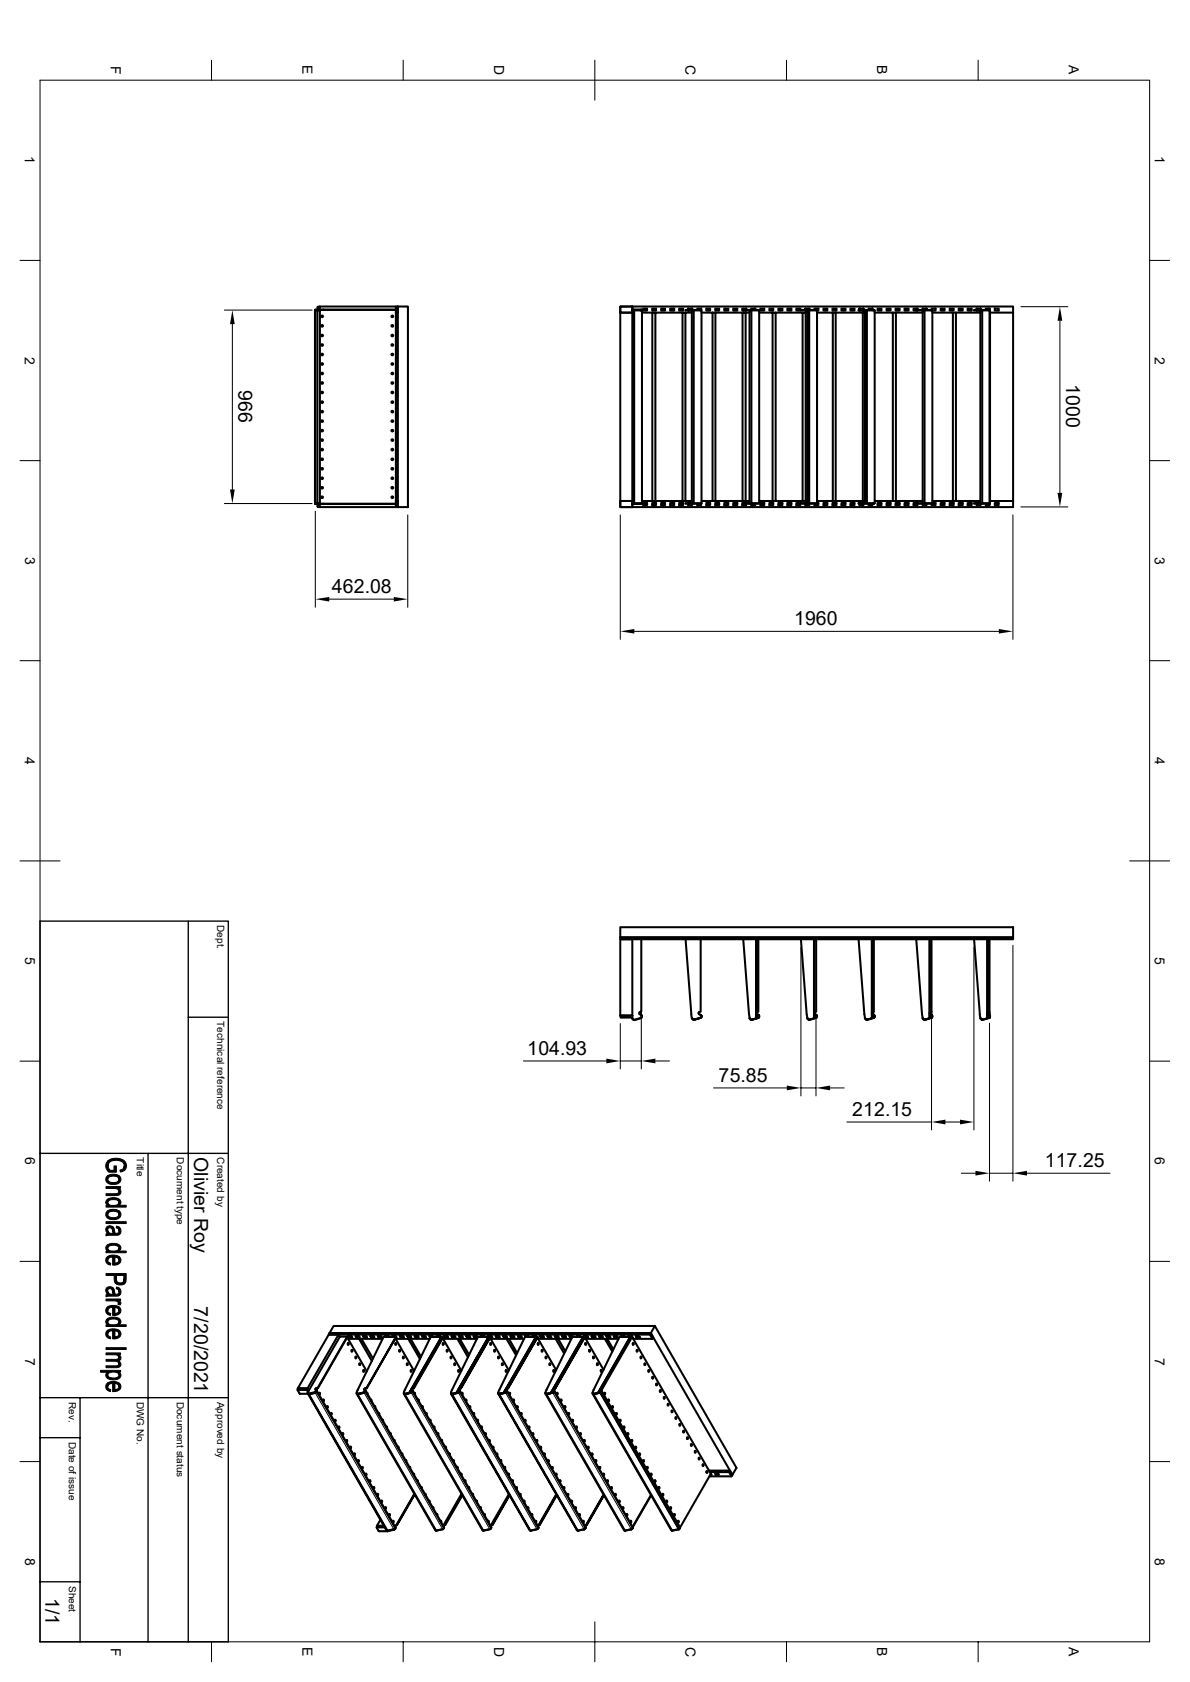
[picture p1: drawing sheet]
<svg xmlns="http://www.w3.org/2000/svg" width="297mm" height="420mm" viewBox="0 0 297 420" stroke-linecap="round" stroke-linejoin="round" font-family="sans-serif">
<defs><g id="words">
<g font-size="4.9">
<text x="266.1" y="96" transform="rotate(90 266.1 96)">1000</text>
<text x="59.6" y="97.5" transform="rotate(90 59.6 97.5)">966</text>
<text x="82.8" y="148.1">462.08</text>
<text x="198.2" y="156.1">1960</text>
<text x="131.6" y="263.4">104.93</text>
<text x="179.4" y="270.1">75.85</text>
<text x="212.7" y="278.6">212.15</text>
<text x="48.5" y="289" transform="rotate(90 48.5 289)">Olivier Roy</text>
<text x="260.8" y="291.4">117.25</text>
<text x="48.5" y="326.2" transform="rotate(90 48.5 326.2)">7/20/2021</text>
<text x="11.3" y="399.1" transform="rotate(90 11.3 399.1)">1/1</text>
</g>
<g font-size="3.5">
<text x="27.6" y="16.4" transform="rotate(90 27.6 16.4)">F</text>
<text x="75.5" y="16.3" transform="rotate(90 75.5 16.3)">E</text>
<text x="123.3" y="16.3" transform="rotate(90 123.3 16.3)">D</text>
<text x="171.1" y="16.3" transform="rotate(90 171.1 16.3)">C</text>
<text x="218.9" y="16.3" transform="rotate(90 218.9 16.3)">B</text>
<text x="266.8" y="16.3" transform="rotate(90 266.8 16.3)">A</text>
<text x="6.2" y="39" transform="rotate(90 6.2 39)">1</text>
<text x="288.2" y="39" transform="rotate(90 288.2 39)">1</text>
<text x="6.2" y="89" transform="rotate(90 6.2 89)">2</text>
<text x="288.2" y="89" transform="rotate(90 288.2 89)">2</text>
<text x="6.3" y="139" transform="rotate(90 6.3 139)">3</text>
<text x="288.2" y="139" transform="rotate(90 288.2 139)">3</text>
<text x="6.2" y="189" transform="rotate(90 6.2 189)">4</text>
<text x="288.2" y="189" transform="rotate(90 288.2 189)">4</text>
<text x="6.3" y="239" transform="rotate(90 6.3 239)">5</text>
<text x="288.2" y="239" transform="rotate(90 288.2 239)">5</text>
<text x="6.3" y="289" transform="rotate(90 6.3 289)">6</text>
<text x="288.2" y="289" transform="rotate(90 288.2 289)">6</text>
<text x="6.3" y="339" transform="rotate(90 6.3 339)">7</text>
<text x="288.2" y="339" transform="rotate(90 288.2 339)">7</text>
<text x="6.3" y="389" transform="rotate(90 6.3 389)">8</text>
<text x="288.2" y="389" transform="rotate(90 288.2 389)">8</text>
<text x="27.6" y="411.4" transform="rotate(90 27.6 411.4)">F</text>
<text x="75.5" y="411.3" transform="rotate(90 75.5 411.3)">E</text>
<text x="123.3" y="411.2" transform="rotate(90 123.3 411.2)">D</text>
<text x="171.1" y="411.2" transform="rotate(90 171.1 411.2)">C</text>
<text x="218.9" y="411.3" transform="rotate(90 218.9 411.3)">B</text>
<text x="266.8" y="411.3" transform="rotate(90 266.8 411.3)">A</text>
</g>
<g font-size="2.5">
<text x="54.2" y="231" transform="rotate(90 54.2 231)">Dept.</text>
<text x="54.2" y="255" transform="rotate(90 54.2 255)">Technical reference</text>
<text x="34.2" y="289" transform="rotate(90 34.2 289)">Title</text>
<text x="44.2" y="289" transform="rotate(90 44.2 289)">Document type</text>
<text x="54.2" y="289" transform="rotate(90 54.2 289)">Created by</text>
<text x="17.2" y="350" transform="rotate(90 17.2 350)">Rev.</text>
<text x="34.2" y="350" transform="rotate(90 34.2 350)">DWG No.</text>
<text x="44.2" y="350" transform="rotate(90 44.2 350)">Document status</text>
<text x="54.2" y="350" transform="rotate(90 54.2 350)">Approved by</text>
<text x="17.2" y="360" transform="rotate(90 17.2 360)">Date of issue</text>
<text x="17.2" y="396" transform="rotate(90 17.2 396)">Sheet</text>
</g>
</g></defs>
<g fill="none" stroke="#000" stroke-width=".51">
<path d="M78.7 77.5h1.1v48.1h-1.1zM78.7 77.5v48.1M78.7 77.4v.1M79.2 76.7v.6M79.3 77.5v-.1l.5 .1M79.3 77.4l-.1 48.4M79.4 76.6l-.1 .1M79.8 76.5l-.5 .1M79.8 77.4h19M79.8 77.5h.1M80.6 77.4l-1.9-.1 .5 .1M80.6 77.3l.2 .1"/>
<path d="M80.8 77.3h18M98.8 76.5h-19v.8v-.6M98.8 78.1v47M99.2 78.1v47M99.3 76.5h2.5v50.1h-2.5zM99.3 76.5v1.6h-.5M99.3 76.5h-.5v1.6M154.8 76.7v1.2M154.8 78.1v47M154.9 76.7v-.2l2.9 .2M154.9 77.9v.1M154.9 78.1h2.8"/>
<path d="M157.8 78h-.1M157.8 76.5h95.1v1.6M157.8 76.5h-3v1.6h3M157.8 77.3h.4M157.8 77.4h.4M157.8 77.5h.5M157.8 76.5v49.3M158.2 77.3l2 .1zM158.3 77.5v48.1M158.3 77.5h1.9v48.1h-2.4M159.9 77.4v.1M160 77.4v.1"/>
<path d="M160.2 78.1h12.5M160.5 77h1v.6h-1zM162.8 77h.9v.6h-.9zM162.8 78.1v47M163.6 78.1v47M165 77h1v.6h-1zM167.3 77h1v.6h-1zM169.5 77h1v.6h-1zM170.3 78.1v47M171.1 78.1v47M171.7 77.4v-.4h1.1v.4M171.7 77.5l1 .1"/>
<path d="M172.7 77.5h-1.6v-.1h2.1v.1M172.7 77.5h.4v48.1M172.7 77.5v48.1M173.1 77.5h2v48.1h-2M173.2 77.4h1.8v.1M174 77.4v-.4h1v.4M175.1 78.1h12M176.3 77h.9v.6h-.9zM177.8 78.1v47M178.5 77h1v.6h-1zM178.6 78.1v47M180.8 77h1v.6h-1z"/>
<path d="M183 77h1v.6h-1zM185.3 78.1v47M186.1 78.1v47M186.3 77.4v-.4h-1v.6l1-.1M187.1 77.5h-1.6v-.1h2.1v.1M187.1 77.5h.4v48.1M187.1 77.5v48.1M187.5 77.4v-.4h1v.4M187.5 77.5h2v48.1h-2M187.6 77.4h1.8v.1M189.5 78.1h12M189.8 77h1v.6h-1z"/>
<path d="M192 77h1v.6h-1zM192.8 78.1v47M193.6 78.1v47M194.3 77h1v.6h-1zM196.5 77h1v.6h-1zM198.8 77h1v.6h-1zM200.3 78.1v47M201 77.4v-.4h1v.4h1.8v.1M201 77.5l.5 .1M201.1 78.1v47M201.5 77.5h-1.6v-.1h2.1v.1M201.5 77.5h.5"/>
<path d="M201.5 77.5v48.1M202 77.5h1.9v48.1h-2.4M202 77.5v48.1M203.3 77.4v-.4h1v.6h-.4M203.9 78.1h12M205.5 77h1v.6h-1zM207.8 77h1v.6h-1zM207.9 78.1v47M208.6 78.1v47M210 77h1v.6h-1zM212.3 77h1v.6h-1zM214.5 77.4v-.4h1v.4"/>
<path d="M214.5 77.5h1M215.3 78.1v47M215.9 77.5h.5M215.9 77.5v48.1M216.4 77.5v48.3h-2.1v-.2h1.6M216.4 77.5h1.9v48.1h-2.4M216.4 77.4h-2.1v.1h1.6M216.8 77.4v-.4h1v.4M218 77.4h-1.6v.1M218 77.4l.2 .1M218 77.4v.1M218.3 78.1h12"/>
<path d="M219 77h1v.6h-1zM221.3 77h1v.6h-1zM222.8 78.1v47M223.5 77h1v.6h-1zM223.6 78.1v47M225.8 77h1v.6h-1zM229 77.4v-.4h-1v.6l1-.1M230.3 77.4v-.4h1v.4M230.3 77.6h.1M230.3 77.5v48.1M230.3 77.5h-1.6v-.1h2.1v.1M230.3 77.5h.5v48.1"/>
<path d="M230.8 77.5h1.7M230.8 77.4h1.6M232.5 77.4l.2 .1M232.5 77.4l-.1 .1M232.5 77.5h.2v48.1M232.5 77.4v.1M232.5 77.4v-.4h1v.6h-.8M232.7 78.1h12M234.8 77h1v.6h-1zM237 77h1v.6h-1zM237.8 78.1v47M238.6 78.1v47"/>
<path d="M239.3 77h1v.6h-1zM241.5 77h1v.6h-1zM243.8 77.4v-.4h1v.4M243.8 77.5l.9 .1M244.7 77.5h-1.6v-.1h2.1v.1M244.7 77.5h.5v48.1M244.7 77.5v48.1M245.2 77.5h1.7M246 77.4v-.4h1v.4M246.9 77.4v.1M246.9 77.5h.2v48.1h-.2M247 77.4l.1 .1"/>
<path d="M247 77.4h-1.8M247 77.4v48.4M247.1 78.1h5.8M248.3 77h1v.6h-1zM252.9 78.1v48.5h-95.1M78.7 125.6v.2M79.2 125.9v.5M79.3 126.4l.1 .1M79.3 125.8l-.6 .1 1.9-.1M79.3 125.6v.2l.5-.2M79.3 126.5l.5 .1M79.8 126.5v-.6v.7h19"/>
<path d="M79.8 125.8h19M79.8 125.6h.1M80.8 125.8l-.2 .1M80.8 125.9h18M98.8 125.1h.5v1.5h-.5zM154.8 125.2v1.3M154.9 126.5v.1l2.9-.1M157.8 125.2l-2.9-.1v.1M157.8 125.8l.4 .1zM157.8 125.1h-3v1.5h3M157.8 125.9v.7M158.2 125.8h2l-2 .1"/>
<path d="M159.9 125.6v.2M160 125.6v.2M160.2 125.1h12.5M160.5 125.6h1v.5h-1zM162.8 125.6h.9v.5h-.9zM165 125.6h1v.5h-1zM167.3 125.6h1v.5h-1zM169.5 125.6h1v.5h-1zM171.7 125.8v.3h1.1v-.3M172.7 125.6h-1.6v.2h2.1v-.2M172.7 125.6h.4M172.7 125.6h-1"/>
<path d="M174 125.8v.3h1v-.3M175 125.6v.2h-1.8M175.1 125.1h12M176.3 125.6h.9v.5h-.9zM178.5 125.6h1v.5h-1zM180.8 125.6h1v.5h-1zM183 125.6h1v.5h-1zM186.3 125.6h-1v.5h1v-.3M187.1 125.6h-1.6v.2h2.1v-.2M187.1 125.6h.4M187.5 125.8v.3h1v-.3M189.4 125.6v.2h-1.8"/>
<path d="M189.5 125.1h12M189.8 125.6h1v.5h-1zM192 125.6h1v.5h-1zM194.3 125.6h1v.5h-1zM196.5 125.6h1v.5h-1zM198.8 125.6h1v.5h-1zM201.5 125.6h-1.6v.2h2.1v-.2M201.5 125.6h-.5M203.8 125.6v.2h-1.8v.3h-1v-.3M203.9 125.6h.4v.5h-1v-.3M203.9 125.1h12M205.5 125.6h1v.5h-1z"/>
<path d="M207.8 125.6h1v.5h-1zM210 125.6h1v.5h-1zM212.3 125.6h1v.5h-1zM214.5 125.6h1M215.5 125.8v.3h-1v-.3M216.8 125.8v.3h1v-.3M218.2 125.6v.2l-.2-.2v.2h-1.6M218.3 125.1h12M219 125.6h1v.5h-1zM221.3 125.6h1v.5h-1zM223.5 125.6h1v.5h-1zM225.8 125.6h1v.5h-1z"/>
<path d="M229 125.6h-1v.5h1v-.3M230.3 125.8v.3h1v-.3M230.3 125.6h-1.6v.2h2.1M230.3 125.6h.5M230.3 125.6h.1M230.8 125.6h1.7M230.8 125.6v.2h1.6M232.4 125.6l.1 .2M232.5 125.6h.2M232.5 125.6v.2M232.7 125.6l-.2 .2M232.7 125.1h12"/>
<path d="M232.7 125.6h.8v.5h-1v-.3M234.8 125.6h1v.5h-1zM237 125.6h1v.5h-1zM239.3 125.6h1v.5h-1zM241.5 125.6h1v.5h-1zM243.8 125.8v.3h1v-.3M244.7 125.6h-1.6v.2h2.1v-.2M244.7 125.6h.5M244.7 125.6h-.9M245.2 125.6h1.7M245.2 125.8h1.8M246 125.8v.3h1v-.3"/>
<path d="M246.9 125.6v.2M247.1 125.6l-.1 .2M247.1 125.1h5.8M248.3 125.6h1v.5h-1zM154.8 234.1h98.1v.4h-98.1zM154.8 231.5h98.1v2.6h-98.1zM160.1 234.5v18.1l-.5 .1M171.1 234.5l1.6 19.7M174.9 234.5v18.1l-.4 .1M185.5 234.5l1.6 19.7 .5 .4 1.7-.5M188.8 234.5v18.4M188.8 234.5v19.6v-1.2"/>
<path d="M189.3 234.5v18.1l-.3 .1v.6l.3 .1M199.9 234.5l1.6 19.7 .5 .4 1.7-.5 .1-.2M203.2 234.5v18.4M203.3 234.5l.1 18.7M203.7 234.5v18.1h-.2v.7l.2 .1M214.3 234.5l1.6 19.7M217.6 234.5v18.4M217.7 234.5v18.2l.2-.1v.7l-.2-.1v.9l-.1-1.2M218.1 234.5l-.1 18.9M228.7 234.5l1.4 18.7a1.14 1.14 0 0 0 .6 1.4l1.8-.5M232 234.5v18.4M232.1 234.5v18.2"/>
<path d="M232.5 234.5v18.9M243.1 234.5l1.6 19.7M246.4 234.5v18.4M246.5 234.5v18.2M247 234.5v19.2M154.8 253.6v-19.1h3v19.8M154.8 253.6h3l-.1 .4M154.8 253.6l.1 .4M154.9 254h.1M155 254.1h2.6M157.7 254h-.1M157.9 254.3l.3 .3"/>
<path d="M159.6 252.8v.3l.4 .3M159.9 252.6v.8M160 252.6v.8M160 253.5l.1 .2M160 254.2l-1.7 .5-.4-.4M160.1 253.9l-.1 .2M160.1 253.5v.2M160.2 253.9l-.2 .3-1.8 .5M160.2 253.7v.2M172.7 254.2l.5 .4M172.7 254.3l.5 .4M173 254.5l.2 .1"/>
<path d="M174.4 252.9v.2v-.2M174.5 252.7v.5M174.9 253.5l.1 .2M174.9 254.1l-1.7 .5M174.9 254.2l-1.8 .5M174.9 253.4l-.4-.2 .5 .3M175 253.9l-.2 .2M175 253.5l.1 .5-.2 .2M175 253.5v.2M175 253.9l-.1 .2M175 253.7v.2M187.4 254.5l.2 .1"/>
<path d="M189 253.2l.4 .3M189.3 253.5l.1 .2M189.3 254.1l-1.7 .5M189.4 253.9l-.2 .2M189.4 253.5l.1 .5-.2 .2-1.8 .5-.4-.4M189.4 253.5v.5l-.1 .1M201.5 254.3h.1M201.8 254.5l.2 .1M203.2 253.1v1h.1v-.9M203.2 252.9v.2M203.5 253.3l.3 .2M203.7 253.5l.1 .2"/>
<path d="M203.8 253.9l-.2 .2M203.8 253.5l.1 .2zM203.8 253.7l.1 .2M203.9 253.9l-.1 .2-1.8 .6-.5-.4M203.9 253.7v.2M215.9 254.2l.6 .4M216.2 254.5l.2 .1M217.8 253.2l.1 .1M218 253.4h.1M218 253.4l.2 .1M218.1 254.1h-.1M218.1 253.5l.1 .2"/>
<path d="M218.1 254.2l-1.7 .5-.5-.4M218.1 254.1l-1.7 .5M218.2 253.5l.1 .5-.2 .2M218.2 253.5v.2M218.2 253.9l-.1 .2M218.2 253.7v.2M218.3 253.7v.2M230.3 254.3h.1M230.5 254.5l.3 .1M232 252.9v1.2l.1-.9M232.1 253.2l.3 .2M232.1 252.7l.3-.1v.8"/>
<path d="M232.2 253.2h.1M232.2 253.2l.2 .2M232.5 254.1l.1-.2-.1 .2-1.7 .5M232.5 253.5l.2 .1-.2 .6-1.7 .5-.5-.4M232.5 253.4l.1 .1M244.7 254.2l.5 .4M244.7 254.3l.5 .4M245 254.5l.2 .1M246.4 252.9v1.2l.1-.9M246.5 252.7l.4-.1v.8l-.3-.2M246.8 254.1h.1M246.9 254.1l-1.7 .5"/>
<path d="M246.9 254.1h.1M246.9 254.2l-1.7 .5M247 254.1l-.1 .1M247 253.4v.1M247 253.9v.2M247 253.5v.6M247 253.5l.1 .2M247.1 253.9l-.1 .2M247.1 253.7v.2M82.3 332.9h80.1l1-1.8 20.4 35.4-1 1.8-20.4-35.4-.2 .3h-80.2zM82.3 332.9h80.1l.6 1-.2 .4M84.5 333.2h-2.5l-7.7 13.5"/>
<path d="M84.8 333.8l-.3-.6-7.7 13.5 .3 .5-.4-.5M86.7 333.8l-7.3 12.8-.4 .1M86.7 333.9l4.8 8.5M86.8 335.4l.2 .1-.1 .3zM86.9 334.3h8.6M86.9 335.4v.4M87 333.6l.1 .3M87.8 337.1l.2 .1-.2 .3zM87.8 337.1v.4M87.9 333.9h-.8l-.2-.3h.8l.2 .3h-.8M88.7 338.8l.2 .1-.1 .3zM88.8 338.8v.4"/>
<path d="M88.8 333.6l.2 .3M89.6 334.3l3.2 5.5M89.7 333.9h-.8l-.2-.3h.9l.2 .3h-.9M90.2 334.3l2.9 4.9M90.6 333.6l.2 .3M91.6 333.9h-.8l-.2-.3h.8l.2 .3h-.8M92.5 333.6l.2 .3M93.4 333.9h-.8l-.2-.3h.9l.1 .3h-.8M94.3 333.6l.2 .3M95.2 333.9h-.7l-.2-.3h.8l.2 .3h-.8M96.2 333.6l.1 .2-.2-.2h.8l.2 .2M98 333.6l.2 .2"/>
<path d="M98.1 333.8l-.1-.2h.8l.2 .3h-.2M98.7 334.2l4.6 8.1M98.7 335.4l.2 .1-.1 .3zM98.7 335.4v.4M98.7 334.3h8.6M98.8 333.8l-7.3 12.9zM98.8 333.8h-3.1l-6.6 13.6-.1 .4 .3 .2M98.8 333.9h.1M99.7 337.1l.2 .1-.2 .3zM99.7 337.1v.4M99.9 333.6l.1 .3M100.6 338.8l.2 .1-.1 .3z"/>
<path d="M100.6 338.8v.4M100.8 333.9h-.8l-.2-.3h.8l.2 .3h-.8M101.7 333.6l.2 .3M101.9 334.3l2.9 5M102.5 334.3l2.6 4.5M102.6 333.9h-.7l-.3-.3h.8l.3 .3h-.8M103.5 333.6l.2 .3M104.5 333.9h-.8l-.2-.3h.8l.2 .3h-.8M105.4 333.6l.1 .3M106.3 333.9h-.8l-.2-.3h.8l.2 .3h-.8M107.2 333.6l.2 .3M107.4 333.9h.1"/>
<path d="M108.1 333.8l-.2-.2h-.8l.3 .3M109 336h.1M109.1 333.6l.1 .2M109.1 333.8l-.1-.2h.8l.1 .2M109.3 335.4h.1M110 334.3h.1M110.2 333.8h-2.7l-6.6 13.6-.1 .4 .2 .2M110.2 333.9l-7.5 12.9M110.5 334.1l4.6 8.2M110.5 335.4l.2 .1-.1 .3zM110.6 334.3h8.4M110.6 335.4v.4"/>
<path d="M110.6 333.8l-7.3 12.9M110.9 333.6l.2 .3M111.5 337.1l.2 .1-.1 .3zM111.5 337.1v.4M111.8 333.9h-.8l-.2-.3h.8l.2 .3h-.8M112.5 338.8l.2 .1-.1 .3zM112.5 338.8v.4M112.7 333.6l.2 .3M113.7 333.9h-.8l-.2-.3h.8l.2 .3h-.8M114.2 334.3l2.6 4.6M114.6 333.6l.2 .3M114.8 334.3l2.3 4"/>
<path d="M115.5 333.9h-.8l-.2-.3h.8l.2 .3h-.8M116.4 333.6l.2 .3M117.3 333.9h-.8l-.2-.3h.9l.2 .3h-.9M118.2 333.6l.2 .3M119.2 333.9h-.8l-.2-.3h.8l.2 .3h-.8M120.1 333.6l.1 .2M120.2 333.8l-.2-.2h.9l.1 .2M121 335.6h.1M121.3 335h.1M121.8 334.3h.1M121.9 333.8l-7.4 13zM121.9 333.8h-2.6l-6.7 13.9"/>
<path d="M121.9 333.6l.2 .2M122 333.8l.4 .1M122 333.8l-7.4 13M122 333.8l-.1-.2h.8l.2 .3h-.5M122.3 334.1l4.7 8.1M122.3 333.8l-7.2 12.9 7.3-12.8M122.4 335.4l.2 .1-.1 .3zM122.4 333.9h.5M122.4 334.3h8.4M122.4 335.4v.4M123.4 337.1l.2 .1-.2 .3zM123.4 337.1v.4"/>
<path d="M123.8 333.6l.2 .3M124.3 338.8l.2 .1-.1 .3zM124.4 338.8v.4M124.7 333.9h-.8l-.2-.3h.8l.2 .3h-.8M125.6 333.6l.2 .3M126.4 334.3l2.4 4.1M126.5 333.9h-.7l-.2-.3h.8l.2 .3h-.8M127 334.3l2.1 3.6M127.5 333.6l.1 .3M128.4 333.9h-.8l-.2-.3h.8l.2 .3h-.8M129.3 333.6l.2 .3M130.2 333.9h-.7l-.3-.3h.8l.3 .3h-.8"/>
<path d="M130.3 339.9h.1M131.1 333.6l.2 .2M131.2 333.8l-.1-.2h.8l.1 .2M133 333.6l.1 .2M133.1 333.8l-.2-.2h.8l.2 .2M133.1 335.2h.1M133.4 334.6h.1M133.5 334.3h.1M133.7 333.9h.1M133.7 333.8h-2.7l-6.5 13.6-.1 .4 .2 .2M133.8 333.9l-7.5 12.9M133.8 333.8l.4 .1-7.4 12.8 7.4-12.9"/>
<path d="M133.8 333.8l-7.4 13M134.1 334l4.7 8.1M134.2 335.4l.3 .1-.2 .3zM134.3 335.4v.4M134.3 334.3h8.3M134.8 333.6l.2 .3M135.2 337.1l.2 .1-.1 .3zM135.3 337.1v.4M135.8 333.9h-.8l-.3-.3h.9l.2 .3h-.8M136.2 338.8l.2 .1-.1 .3zM136.2 338.8v.4M136.7 333.6l.1 .3"/>
<path d="M137.6 333.9h-.8l-.2-.3h.8l.2 .3h-.8M138.5 333.6l.2 .3M138.7 334.3l2.1 3.6M139.3 334.3l1.8 3.1M139.4 333.9h-.8l-.2-.3h.8l.2 .3h-.8M140.3 333.6l.2 .3M141.3 333.9h-.8l-.2-.3h.8l.2 .3h-.8M142.1 333.6l.2 .3h.5M142.1 333.6h.8l.2 .2M142.2 333.6l.2 .3M142.3 333.9h.4M142.3 339.5h.1"/>
<path d="M144.1 333.8l-.1-.2h.8l.1 .2M145.1 334.7h.1M145.3 334.3h.1M145.5 333.8h-2.7l-6.6 13.6-.1 .4 .3 .2M145.5 333.9l-7.4 12.9M145.8 333.6l.2 .3h.8M145.8 333.6h.8l.2 .3h-.8M145.8 333.6l.3 .3M145.9 333.8l-7.3 12.9 7.3-12.9h-.3l-7.5 13M146 333.9l4.6 8.1M146.1 335.4l.2 .1-.1 .3zM146.1 335.4l.1 .3"/>
<path d="M146.1 335.4v.4M146.2 334.3h8.2M147.1 337.1l.2 .1-.1 .3zM147.1 337.1l.1 .3M147.1 337.1v.4M147.7 333.6l.2 .3M148 338.8l.3 .1-.2 .3zM148 338.8l.2 .2M148.1 338.8v.4M148.6 333.9h-.8l-.2-.3h.9l.2 .3h-.9M149.5 333.6l.2 .3h.8M149.5 333.6h.8l.2 .3h-.8"/>
<path d="M149.5 333.6l.2 .3M151 334.3l1.8 3.2M151.4 333.6l.2 .3M151.6 334.3l1.5 2.6M152.3 333.9h-.8l-.2-.3h.8l.3 .3h-.9M153.2 333.6l.2 .3h.7M153.2 333.6h.8l.2 .3h-.8M153.2 333.6l.2 .3M154 339.6h.1M154.3 339.1h.1M155.1 333.6l.1 .2-.2-.2h.8l.2 .2M156.8 333.6h.8l.2 .3"/>
<path d="M156.8 333.6l.2 .2M156.9 333.6l.2 .2M157.1 334.3h.1M157.3 333.8h-2.7l-6.6 13.6-.1 .4 .3 .2M157.3 333.9h.1M157.4 333.9l-7.5 12.9M157.8 333.8l-7.7 13.5M157.8 333.9h.1M157.9 335.4l.3 .1-.2 .3zM158 335.4v.4M158 334.3h4.8M158.7 333.6l.2 .3"/>
<path d="M158.9 337.1l.2 .1-.1 .3zM159 337.1v.4M159.7 333.9h-.8h.8l-.2-.3h-.8l.2 .3M159.9 338.8l.2 .1-.1 .3zM159.9 338.8v.4M162.2 333.2l.6 1.1M163.4 331.1h-80.1l-1 1.8M74.3 347.1h.1M74.3 347.1l.5 .9M74.3 346.7h.1M74.3 346.7h2.5M74.3 346.7v.3"/>
<path d="M74.8 348h2M76.8 347.8l.2 .2M76.8 347.9l.3 .2M76.8 347.9l.2 .2M76.9 348l19.6 34.2M77 348.1h.1M77.1 348.1l19.6 34.1M78.6 347.7v.1M78.7 347.8l-1.7 .2M78.7 347l.3 .1M78.7 347.8l-1.6 .3M78.7 347.8l-1.7 .3"/>
<path d="M78.8 347.5l-1.8 .6M78.9 347.1v.2M78.9 346.7l-.2 .3 .3-.2M79 347.3l-.3 .3M79 347.3h.1M79 347.4l-.1 .1M79 347.1l.1 .2M79 347.4l-.3 .4M79 347.3v.1M79.1 347.3l19.5 34 4.8-8.3M79.1 347.4l-.1 .2M79.2 346.6l-.3 .5"/>
<path d="M79.2 346.6l-.2 .5M79.3 346.5l-.3 .2M79.4 346.6l7.3-12.8h-1.9l-8 14M79.7 347.8l.2 .1-.1 .3zM79.7 347.8v.4M80.6 349.5l.3 .1-.2 .3zM80.7 349.5v.4M81.6 351.2h.2l-.1 .3zM81.7 351.1v.4M82.6 352.8l.2 .1-.1 .3zM82.6 352.8v.4M83.6 354.5l.2 .1-.1 .3z"/>
<path d="M83.6 354.5v.4M84.5 356.2l.2 .1-.1 .3zM84.6 356.2v.4M85.5 357.9l.2 .1-.1 .3zM85.5 357.8v.5M86.4 359.6l.3 .1-.2 .3zM86.5 359.5v.5M89 348l19.8 34.2M89.1 347.9l.2 .2M89.2 348l.1 .1M89.2 348.1h.1M89.7 340.5l.2 .1-.1 .3z"/>
<path d="M89.7 340.4v.5M90.5 347.8h.1M90.7 342.1l.2 .1-.1 .3zM90.7 342.1v.4M90.8 347.7l-1.5 .4M90.9 347l.2 .2M90.9 347.7l-1.6 .4-.3-.2 .1 .1M90.9 347.8l-1.7 .3 19.6 34.1M90.9 346.8l-.1 .1M91 346.8l-.1 .2M91.1 347.6l-.3 .1M91.1 346.8l-.2 .2"/>
<path d="M91.1 346.8h.1M91.1 347.3v.1M91.1 347.3l-.3 .3M91.1 347.2v.1M91.1 347.5h.1M91.2 347.3l19.6 34.2M91.2 347.2l-.1 .4-.2 .2M91.2 347.4l-.3 .3M91.2 347.4l-.1 .2M91.2 347.3v.1M91.5 346.6l-.4 .1h.4M91.5 347.8h.2v.3"/>
<path d="M91.6 347.8l.1 .2M92.5 349.5h.2v.3M92.5 349.5l.1 .2M93.5 351.2h.1v.3M93.5 351.1l.1 .3M94.4 352.8h.2v.3M94.5 352.8l.1 .3M95.4 354.5h.2v.3M95.5 354.5v.3M96.4 356.2h.2v.3M96.4 356.2l.1 .2M97.3 357.9h.2v.3"/>
<path d="M97.4 357.8l.1 .3M98.3 359.6h.2v.3M98.3 359.5l.1 .3M100.8 347.9l.3 .2M100.9 348l.2 .1M101 348.1h.1M101.6 340.5l.2 .1-.2 .3zM101.6 340.4v.5M102.3 347.8h.1M102.5 342.1l.2 .1-.1 .3zM102.6 342.1v.4M102.6 346.9l-.4 .8z"/>
<path d="M102.7 347.8l-1.7 .3 19.6 34.1 1.7-.4-1.6 .4-.3-.1-19.6-34.1M102.7 347.7l-1.7 .4-.2-.2v.1M102.7 347.7l-1.6 .4M102.7 346.8v.2M102.8 346.9l-.1 .1M102.9 347.2v.1M103 347.2v.1M103 346.7l-.3 .3 .2 .2M103 347.3l-.4 .3M103 347.4l-.3 .3-1.6 .4M103 347.3v.1M103 347.4l-.3 .3"/>
<path d="M103 347.3l19.6 34.2M103.3 346.6l-.3 .1h.3l7.3-12.9h-.4l-7.9 13.9M103.3 347.9l.2-.1v.3M103.5 347.8v.3M104.3 349.6l.2-.1v.3M104.4 344v.1M104.4 349.5v.3M105.3 351.2h.2v.3M105.4 351.1v.4M105.9 341.3h.1M106.3 352.9l.2-.1-.1 .4M106.3 340.8h.1"/>
<path d="M106.3 352.8l.1 .3M107.3 354.5l.1 .3h.1l-.1-.3-.2 .1M108.2 356.3l.2-.1v.4M108.3 356.2v.3M109.2 358l.2-.1-.1 .3M109.3 357.8v.4M110.1 359.7l.2-.1v.3M110.2 359.5v.4M112.6 348l19.6 34.1M112.6 347.7l.3 .3M112.6 348v-.1l.2 .2M112.6 347.9l.3 .2"/>
<path d="M112.7 348l.2 .1M112.8 348.1h.1M113.4 340.5l.2 .1-.1 .3zM113.5 340.4v.5M114.2 347.8h.1M114.3 347.8h.1M114.4 347.7l-1.5 .4M114.4 342.1l.2 .1-.1 .3zM114.4 347l-.4 .7zM114.4 347l-.4 .7M114.4 347h.1M114.4 342.1v.4"/>
<path d="M114.4 347.8l-1.6 .3 19.6 34.1M114.5 346.8l-.1 .2M114.6 346.9l-.1 .1M114.6 346.8h.1M114.6 347.6l-.2 .1M114.7 347.2v.1M114.7 346.8l-.2 .2M114.7 347.4l-.3 .2M114.8 347.4l-.1-.2 19.7 34.1M114.8 347.4l-.1 .2M114.8 347.4l-.4 .4M115 346.6h-.2"/>
<path d="M115.1 346.7l-.3-.1-.2 .5 .1 .1M115.2 348l.2-.2v.4M115.3 347.8v.3M116.2 344h.1M116.3 349.5l.1 .3-.1-.3-.1 .2M117.1 351.3l.2-.1v.3M117.2 351.1v.4M117.9 340.9h.1M118.1 353l.2-.2-.1 .4M118.2 352.8v.4M118.3 340.4h.1M119.1 354.7l.2-.2-.1 .4"/>
<path d="M119.2 354.5v.4M120.1 356.4l.2-.2-.1 .4M120.1 356.2v.4M121 358.1l.2-.2v.4M121.1 357.8v.4M122 359.7l.2-.1-.1 .4M122.1 359.5v.4M124.4 348l19.8 34.2M124.4 347.9l.3 .2M124.5 348v.1M125.3 340.5l.2 .1-.1 .3zM125.3 340.4v.5"/>
<path d="M126 347.8h.1M126.1 347.7v.1M126.1 347.7l-1.5 .3 1.5-.2M126.2 346.9l-.5 .8zM126.2 347.7l-1.6 .4-.3-.2 .1 .1M126.2 347.7l-.1 .1M126.2 347.8l-1.6 .3 19.6 34.1M126.2 342.1l.2 .1-.1 .3zM126.3 342.1v.4M126.3 346.8v.2M126.4 346.9l-.1 .1M126.4 347.5l-.2 .1"/>
<path d="M126.4 347.6l-.3 .1M126.4 346.8h.1M126.4 347.6l-.2 .1M126.4 347.3v-.1l.1 .2M126.4 346.8l.2-.2-.4 .4M126.4 347.6l-.2 .2M126.5 347.3h.1M126.5 347.3l-.1 .2M126.5 347.4l-.1 .2M126.5 347.3l19.7 34M126.6 347.4l-.1 .2M126.7 346.6l.1 .1"/>
<path d="M126.7 346.6l-.3 .6M126.8 346.6h-.1M127.1 347.8l.2 .1-.1 .3zM127.2 347.8v.4M128 343.9h.1M128.1 349.5l.2 .1-.1 .3zM128.1 349.5v.4M129 351.2h.2l-.1 .3zM129.1 351.1v.4M130 340.5h.1M130 352.8l.2 .1-.1 .3zM130 352.8v.4"/>
<path d="M131 354.5l.2 .1-.1 .3zM131 354.5v.4M132 356.2l.2 .1-.2 .3zM132 356.2v.4M132.9 357.9l.2 .1-.1 .3zM133 357.8v.5M133.9 359.6l.2 .1-.1 .3zM133.9 359.5v.5M136.1 347.9l.3 .2M136.1 348l19.9 34.2M136.2 347.9l.2 .2M136.3 348.1h.1"/>
<path d="M137.2 340.5l.2 .1-.2 .3zM137.2 340.4v.5M137.8 347.7l-1.4 .4M137.8 347.7h.1M137.8 347.7l.1 .1M137.9 347.8l-1.5 .3M138 347.7v.1M138 347l-.4 .7M138 347.7h.1M138 347.8l-1.6 .3 19.6 34.1M138.1 346.8l-.1 .2M138.1 346.9l-.1 .1"/>
<path d="M138.1 342.1l.2 .1-.1 .3zM138.2 347.6l-.2 .1M138.2 346.7v.1M138.2 342.1v.4M138.2 347.2v.1M138.2 346.8h.1M138.3 347.4l-.4 .2M138.3 347.6l-.3 .2M138.3 347.4l-.1 .2M138.3 347.3h.1M138.3 347.3l-.3 .4M138.3 347.3v.1"/>
<path d="M138.3 347.3l19.6 34M138.4 346.7h-.2l.3-.1-.3 .5-.2-.1M138.6 346.6h.1M138.6 346.7l-.3 .5M139 347.8l.2 .1-.1 .3zM139 347.8v.4M139.8 343.8h.1M140 349.5l.2 .1-.2 .3zM140 349.5v.4M140.9 351.2h.2l-.1 .3zM141 351.1v.4M141.9 352.8l.2 .1-.2 .3z"/>
<path d="M141.9 352.8v.4M142 340h.1M142.8 354.5l.2 .1-.1 .3zM142.9 354.5v.4M143.8 356.2l.2 .1-.1 .3zM143.8 356.2v.4M144.8 357.9l.2 .1-.1 .3zM144.8 357.8v.5M145.8 359.6l.2 .1-.2 .3zM145.8 359.5v.5M147.9 348l19.8 34.2M148 347.9l.2 .2"/>
<path d="M148 348l.2 .1M148.1 348.1h.1M149 340.5l.2 .1-.1 .3zM149 340.5l.1 .2M149.1 340.4v.5M149.7 347.7l-1.5 .4M149.7 347.7h.1M149.7 347.7v.1M149.7 346.9l-.4 .8zM149.7 347.7l-1.5 .4-.3-.2 .1 .1M149.8 347h.1M149.8 347l-.4 .7"/>
<path d="M149.8 347.8l-1.7 .3 19.6 34.1M149.8 347.6l19.7 34.3M149.9 346.8l7.5-13h.4l19.6 34.2-7.6 13.4M149.9 346.8l-.1 .2M149.9 346.9l-.1 .1M149.9 347.5l-.1 .1M149.9 347.6h-.1M149.9 346.8h.1M149.9 346.7l.1 .1M149.9 342.1l.2 .3M150 346.8h.1M150 347.6l-.1 .1"/>
<path d="M150 342.1l.2 .1-.1 .3zM150 347.3h.1M150 347.3v.1M150 346.8l.3-.2-.3 .6-.2-.2M150 342.1v.4M150 347.6l-.2 .2M150 347.3l-.1 .2M150.1 347.4l-.1 .2M150.1 347.3l-.1 .3M150.1 347.3v.1M150.1 347.3h.1M150.2 347.3l19.5 34.2"/>
<path d="M150.3 346.7l-.3 .1M150.8 347.8l.2 .1-.1 .3zM150.9 347.8v.4M151.6 343.8h.1M151.8 349.5l.2 .1-.1 .3zM151.8 349.5v.4M152.8 351.2h.2l-.1 .3zM152.8 351.1v.4M153.8 352.8l.2 .1-.2 .3zM153.8 352.8v.4M154.7 354.5l.2 .1-.1 .3zM154.7 354.5v.4"/>
<path d="M155.7 356.2l.2 .1-.2 .3zM155.7 356.2v.4M156.6 357.9l.2 .1-.1 .3zM156.7 357.8v.5M157.6 359.6l.2 .1-.1 .3zM157.6 359.5v.5M160.9 340.5l.2 .1-.1 .3zM160.9 340.4v.5M161.8 342.1l.3 .1-.2 .3zM161.9 342.1v.4M162.8 343.8l.2 .1-.1 .3zM162.9 343.8v.4"/>
<path d="M163.8 345.5l.2 .1-.1 .3zM163.8 345.5v.4M164.7 347.2l.2 .1-.1 .3zM164.8 347.1v.5M165.7 348.9l.2 .1-.1 .2zM165.7 348.8v.4M166.7 350.6h.2l-.1 .3zM166.7 350.5v.4M167.6 352.3h.3l-.2 .3zM167.7 352.2v.4M168.6 353.9l.2 .1-.1 .3zM168.7 353.9v.4"/>
<path d="M169.6 355.6l.2 .1-.1 .3zM169.6 355.6v.4M170.5 357.3l.2 .1-.1 .3zM170.6 357.3v.4M171.5 358.9l.2 .1-.1 .3zM171.5 358.9v.4M87.4 361.3l.2 .1-.1 .3zM87.5 361.2v.5M88.4 363l.2 .1-.1 .2zM88.4 362.9v.4M89.4 364.6l.2 .1-.1 .3zM89.4 364.6v.4"/>
<path d="M90.3 366.3l.3 .1-.2 .3zM90.4 366.3v.4M91.3 368l.2 .1-.1 .3zM91.3 368v.4M92.2 369.7h.3l-.2 .3zM92.3 369.6v.4M93.2 371.3l.2 .1-.1 .3zM93.3 371.3v.4M94.2 373l.2 .1-.1 .3zM94.2 373v.4M95 379.5l-.9 1.5M95.2 374.7l.2 .1-.2 .3z"/>
<path d="M95.2 374.7v.4M96.1 376.4l.3 .1-.2 .3zM96.2 376.3v.5M97.1 378.1l.2 .1-.1 .3zM97.2 378v.5M98 379.8l.3 .1-.2 .3zM98.1 379.7v.5M99.3 361.3h.1v.3M99.3 361.2l.1 .3M100.2 363h.2v.3M100.3 362.9l.1 .3M101.2 364.6h.2v.3"/>
<path d="M101.3 364.6v.2M102.2 366.3h.2v.3M102.2 366.3l.1 .2M103.2 368h.1v.3M103.2 368l.1 .2M103.5 373.1l-4.4 7.6M103.5 373.2l-4.4 7.6M104.1 369.7h.2v.3M104.1 369.6l.1 .3M105.1 371.3h.1v.3M105.1 371.3l.1 .3M106.2 373.3l-.1-.3 .1 .3"/>
<path d="M107 374.7h.2v.3M107.1 374.7v.2M108 376.4h.2v.3M108 376.3l.1 .3M109 378.1h.1v.3M109 378l.1 .3M109.9 379.8h.2v.3M110 379.7l.1 .3M111.1 361.4l.2-.1v.3M111.2 361.2v.4M112.1 363.1l.2-.1-.1 .3M112.1 362.9l.1 .4"/>
<path d="M113 364.7l.2-.1v.4M113.1 364.6l.1 .3M114 366.4l.2-.1v.3M114.1 366.3v.3M115.1 368v.3h.1l-.1-.3-.1 .1M115.2 373l-4.5 7.9M115.4 373.3l-4.3 7.5h-.4l.4-.1M115.4 373.4l-4.3 7.4M116 369.7h.2l-.1 .3M116 369.6l.1 .4M116.9 371.4l.2-.1v.4M117 371.3v.3"/>
<path d="M117.9 373.1l.2-.1-.1 .4M117.9 373l.1 .3M118.8 374.8l.2-.1v.4M118.9 374.7l.1 .3M119.8 376.5l.2-.1v.3M119.9 376.3v.4M120.8 378.2l.2-.1-.1 .3M120.9 378v.4M121.8 379.9l.2-.1-.1 .3M121.8 379.7l.1 .4M122.9 361.4l.2-.1v.4M123 361.2v.4"/>
<path d="M123.9 363.1l.2-.1-.1 .3M124 362.9v.4M124.9 364.8l.2-.2-.1 .4M125 364.6v.4M125.9 366.5l.2-.2-.1 .4M125.9 366.3v.3M126.8 368.2l.2-.2v.4M126.9 368v.3M127 373.1l-4.4 7.7M127.1 373.3l-4.2 7.4M127.2 373.4l-4.3 7.4M127.9 369.6l.1 .4v-.4l-.2 .2"/>
<path d="M128.8 371.5l.2-.2-.1 .4M128.9 371.3v.4M129.7 373.2l.2-.2-.1 .4M129.8 373v.4M130.7 374.9l.2-.2-.1 .4M130.8 374.7v.4M131.7 376.6l.2-.2-.1 .4M131.7 376.3v.4M132.6 378.2l.2-.1v.4M132.7 378v.4M133.7 379.7l.1 .4v-.4l-.2 .2M134.9 361.3l.2 .1-.1 .3z"/>
<path d="M134.9 361.2v.5M135.8 363l.2 .1-.1 .2zM135.8 362.9v.4M136.8 364.6l.2 .1-.1 .3zM136.8 364.6v.4M137.8 366.3l.2 .1-.2 .3zM137.8 366.3v.4M138.7 368l.2 .1-.1 .3zM138.8 368v.4M138.8 373.2l-4.3 7.5M138.9 373.3l-4.2 7.4M138.9 373.4l-4.2 7.4"/>
<path d="M139.7 369.7h.2l-.1 .3zM139.7 369.6v.4M140.7 371.3l.2 .1-.1 .3zM140.7 371.3v.4M141.6 373l.3 .1-.2 .3zM141.7 373v.4M142.6 374.7l.2 .1-.1 .3zM142.6 374.7v.4M143.6 376.4l.2 .1-.2 .3zM143.6 376.3v.5M144.5 378.1l.2 .1-.1 .3zM144.6 378v.5"/>
<path d="M145.5 379.8l.2 .1-.1 .3zM145.5 379.7v.5M146.7 361.3l.2 .1-.1 .3zM146.8 361.2v.5M147.7 363l.2 .1-.1 .2zM147.7 362.9v.4M148.6 364.6l.2 .1-.1 .3zM148.7 364.6v.4M149.6 366.3l.2 .1-.1 .3zM149.6 366.3v.4M150.6 368l.2 .1-.1 .3zM150.6 373.2l-4.3 7.5"/>
<path d="M150.6 368v.4M150.7 373.3l-4.3 7.4M150.7 373.4l-4.2 7.4M151.6 369.7h.2l-.2 .3zM151.6 369.6v.4M152.5 371.3l.2 .1-.1 .3zM152.6 371.3v.4M153.5 373l.2 .1-.1 .3zM153.5 373v.4M154.5 374.7l.2 .1-.1 .3zM154.5 374.7v.4M155.4 376.4l.2 .1-.1 .3z"/>
<path d="M155.4 376.3v.5M156.4 378.1l.2 .1-.1 .3zM156.4 378v.5M157.4 379.8l.2 .1-.2 .3zM157.4 379.7v.5M158.6 361.3l.2 .1-.1 .3zM158.6 361.2v.5M159.6 363l.2 .1-.2 .2zM159.6 362.9v.4M160.5 364.6l.2 .1-.1 .3zM160.6 364.6v.4M161.5 366.3l.2 .1-.2 .3z"/>
<path d="M161.5 366.3v.4M162.4 368l.2 .1-.1 .3zM162.5 373.3l-4.3 7.4zM162.5 368v.4M162.5 373.4l-4.6 7.9M163.4 369.7h.2l-.1 .3zM163.4 369.6v.4M164.4 371.3l.2 .1-.1 .3zM164.4 371.3v.4M165.4 373l.2 .1-.2 .3zM165.4 373v.4M166.3 374.7l.2 .1-.1 .3z"/>
<path d="M166.4 374.7v.4M167.3 376.4l.2 .1-.1 .3zM167.3 376.3v.5M168.2 378.1l.2 .1-.1 .3zM168.3 378v.5M169.2 379.8l.2 .1-.1 .3zM169.2 379.7v.5M172.5 360.6l.2 .1-.1 .3zM172.5 360.6v.4M173.4 362.3l.3 .1-.2 .3zM173.5 362.3v.4M174.4 364l.2 .1-.1 .3z"/>
<path d="M174.5 364v.4M175.4 365.7l.2 .1-.1 .3zM175.4 365.6v.5M176.3 367.6h.2M176.4 367.4l.2 .1-.2 .2zM176.4 367.3v.4M177 367.2h5.2l-.3 .4h-4.7M177.4 367.9l.2 .4h-.3M177.4 368h.1M178.8 367.9l-.2 .4-.2-.4h.8l.3 .4h-.9M178.8 368h.5M181.9 367.6l.7 1"/>
<path d="M182.2 367.2l.6 1.1-.2 .3h-5.5M94 381.4l.6 .9M94.1 381h1.7M94.1 381h.1M94.1 381l-.1 .4M94.6 382.4h2.2M96.5 382.1l.2 .1M96.6 382.2l.1 .1M96.7 382.3h.1M96.8 382.3h.1M98.2 381.9h.1M98.2 381.8v.1"/>
<path d="M98.3 381.8l-1.6 .4M98.3 381.8v.1M98.3 381.9l-1.6 .4M98.4 382l-1.7 .3M98.6 381.7l-.3 .1M98.6 381.6l-.3 .2M98.6 381.8l-.2 .1M98.6 381.4v.1M98.7 381.5v.1M98.7 381.5l-.1 .1M98.7 381.5l-.1 .2M98.7 381.6l-.1 .2"/>
<path d="M98.9 380.8h.2l-.2 .1M108.8 382.1l1.7-.3-1.7 .4M110.7 380.9h.1M110.7 380.9v.1M110.8 381.5l-.1 .2M110.8 381.5l-.3 .3 .2-.1M120.6 382.1l.1 .1M122.6 380.8h.3zM122.6 381.5v.1M122.6 380.9l-.1 .2M122.6 381.5l-.3 .3 .3-.2M132.2 382.1l.2 .1"/>
<path d="M134 381.8l-1.6 .4M134.1 381.8l-1.7 .3M134.4 381.6l-.4 .2M134.4 381.3v.2M134.4 381.6l-.3 .2M134.5 380.7l.2 .1zM134.5 380.8l-.2 .4M145.7 381.8h.1M145.7 381.8l-1.5 .3M145.7 381.8l.1 .1M145.8 381.8l-1.6 .4M146.1 381.6l-.3 .2 .4-.2"/>
<path d="M146.1 381.3v.2M146.3 380.7l.2 .1zM146.3 380.8l-.2 .4M157.5 381.8l.1 .1M157.5 381.9l-1.5 .2M157.6 381.8h.1M157.6 381.8l-1.6 .4M157.8 381.7l-.2 .1M157.8 381.6l-.2 .2M157.9 381.5v.2M157.9 381.3v.2M157.9 381.5v.1"/>
<path d="M158.2 380.7h.1M167.7 382.1l.2 .1M169.3 381.8l.1 .1M169.4 381.8l-1.6 .4M169.4 381.8l-1.7 .4M169.5 381.8h.1M169.5 381.8l-.1 .1M169.6 381.7l-.1 .1M169.7 381.5v.1M169.7 381.5l-.3 .3M169.7 381.6l-.1 .1"/>
<circle cx="80.4" cy="79" r=".22"/>
<circle cx="97.9" cy="79" r=".22"/>
<circle cx="80.4" cy="90.9" r=".22"/>
<circle cx="80.4" cy="81.4" r=".22"/>
<circle cx="80.4" cy="86.1" r=".22"/>
<circle cx="80.4" cy="93.3" r=".22"/>
<circle cx="80.4" cy="83.8" r=".22"/>
<circle cx="80.4" cy="88.5" r=".22"/>
<circle cx="80.4" cy="95.6" r=".22"/>
<circle cx="80.4" cy="98" r=".22"/>
<circle cx="97.9" cy="93.3" r=".22"/>
<circle cx="97.9" cy="98" r=".22"/>
<circle cx="97.9" cy="81.4" r=".22"/>
<circle cx="97.9" cy="83.8" r=".22"/>
<circle cx="97.9" cy="86.1" r=".22"/>
<circle cx="97.9" cy="95.6" r=".22"/>
<circle cx="97.9" cy="88.5" r=".22"/>
<circle cx="97.9" cy="90.9" r=".22"/>
<circle cx="80.4" cy="105.2" r=".22"/>
<circle cx="80.4" cy="102.8" r=".22"/>
<circle cx="80.4" cy="107.5" r=".22"/>
<circle cx="80.4" cy="112.3" r=".22"/>
<circle cx="80.4" cy="109.9" r=".22"/>
<circle cx="80.4" cy="114.7" r=".22"/>
<circle cx="80.4" cy="117" r=".22"/>
<circle cx="80.4" cy="119.4" r=".22"/>
<circle cx="80.4" cy="100.4" r=".22"/>
<circle cx="97.9" cy="107.5" r=".22"/>
<circle cx="97.9" cy="117" r=".22"/>
<circle cx="97.9" cy="119.4" r=".22"/>
<circle cx="97.9" cy="109.9" r=".22"/>
<circle cx="97.9" cy="100.4" r=".22"/>
<circle cx="97.9" cy="102.8" r=".22"/>
<circle cx="97.9" cy="105.2" r=".22"/>
<circle cx="97.9" cy="112.3" r=".22"/>
<circle cx="97.9" cy="114.7" r=".22"/>
<circle cx="80.4" cy="124.2" r=".22"/>
<circle cx="80.4" cy="121.8" r=".22"/>
<circle cx="97.9" cy="121.8" r=".22"/>
<circle cx="97.9" cy="124.2" r=".22"/>
</g>
<g fill="#000">
<circle cx="174.5" cy="252.8" r=".25"/>
<circle cx="174.5" cy="253.2" r=".25"/>
<circle cx="203.3" cy="253.2" r=".25"/>
<circle cx="203.3" cy="252.8" r=".25"/>
<circle cx="217.7" cy="253.2" r=".25"/>
<circle cx="217.7" cy="252.8" r=".25"/>
<circle cx="232.1" cy="253.2" r=".25"/>
<circle cx="232.1" cy="252.8" r=".25"/>
<circle cx="246.5" cy="253.2" r=".25"/>
<circle cx="246.5" cy="252.8" r=".25"/>
<circle cx="114.6" cy="346.8" r=".25"/>
<circle cx="149.7" cy="347.6" r=".25"/>
</g>
<g fill="none" stroke="#000" stroke-width=".25">
<path d="M52.8 15v5M100.6 15v5M148.5 15v10M196.3 15v5M244.1 15v5M10 20h276.9v390h-276.9zM5 65h5M56 77.4h21.9M254.8 76.6h11.7M286.9 65h5M58 80.9v41.3M264.5 80.1v43"/>
<path d="M5 115h5M286.9 115h5M56 125.7h21.9M78.7 127.6v24M101.8 128.6v23M154.8 128.6v31M252.8 128.6v31M254.8 126.6h11.7M82.2 149.6h16.1M158.3 157.6h91M5 165h5M286.9 165h5"/>
<path d="M5 215h10M281.9 215h10M199.9 236.6v37M243.1 236.6v45.6M252.8 236.1v58.8M154.8 255.6v11.3M160.1 254.6v12.3M203.7 254.6v19M232.5 254.6v27.6M247 255.5v39.4M5 265h5M130.6 264.9h20.7"/>
<path d="M154.8 264.9h5.3M163.6 264.9h3.5M178.1 271.7h18.3M199.9 271.7h3.8M207.2 271.7h3.5M286.9 265h5M211.4 280.2h21.1M236 280.2h3.6M239.9 292.9h3.6M247 292.9h5.8M256.3 292.9h20.7M5 315h5"/>
<path d="M286.9 315h5M74.3 347.1h.1M74.4 346.7l-.1 .3h2.2l.2-.3M74.8 347.9v.1M76.5 347.1h.1M76.8 346.8l-.2 .3 .3 .5M76.8 347.7l-.3-.5h-2.2l.5 .8h2M78.6 347.6l.1 .1M78.7 347.8l19.6 34M78.9 347.5h.1M79 347.3h.1M79 347.6l19.6 34"/>
<path d="M79.1 347.4l19.6 34.1M90.8 347.7h.1M90.9 347.8l19.6 34M91.1 347.5v.1M91.1 347.3l.1 .1M91.1 347.6l19.6 34M91.2 347.4l19.6 34.2M102.6 347.7l19.7 34.1M102.8 347.5l.1 .1M102.9 347.6l19.6 34M103 347.3l19.6 34.3M114.4 347.7l19.6 34.1"/>
<path d="M114.6 347.5l.1 .1M114.7 347.3l.1 .1M114.7 347.6l19.6 34M114.8 347.4l19.6 34.1M126.2 347.7l19.6 34.1M126.4 347.5v.1M126.5 347.3v.1M126.5 347.6l19.6 34M126.6 347.4l19.6 34.1M138 347.8l19.6 34M138.2 347.5v.1M138.3 347.3v.1"/>
<path d="M138.3 347.6l19.6 34M138.3 347.4l19.6 34.2M149.7 347.7h.1M149.8 347.8l19.6 34M149.9 347.5l.1 .1M150 347.3l.1 .1M150 347.6l19.6 34M150.1 347.4l19.6 34.2M5 365h5M286.9 365h5M94 381.5h.1M94.1 381.4v.1"/>
<path d="M94.1 381.4h-.1M94.1 381.5l.5 .8h2M94.1 381.4h2M94.1 381.5h2M94.1 381v.4M94.5 382.3h.1M96.7 382.3h.1M96.8 382.3h.1M98.3 381.9l.1 .1M98.6 381.7v.1M98.7 381.6h.1M110.7 381.7h.1"/>
<path d="M122.5 381.7h.1M134 381.8h.1M134.3 381.7h.1M134.4 381.5v.1M146 381.7h.1M146.1 381.5l.1 .1M157.8 381.7h.1M169.6 381.7h.1M52.8 410v5M100.6 410v5M148.5 405v10M196.3 410v5"/>
<path d="M244.1 410v5"/>
</g>
<path d="M10 230h47v180h-47zM47 230v180M47 254h10M10 288h47M37 288v122M10 359h10M10 349h47M20 349v61M10 395h10" fill="none" stroke="#000" stroke-width=".34"/>
<g fill="#000" stroke="#000" stroke-width=".25">
<path d="M26.9 289.9l.1 1.5 .3 .7 .2 .1h.9v-1.1h.6v1.6h-1.8l-.3-.3a1.78 1.78 0 0 1 0-2.5z" fill-rule="evenodd"/>
<path d="M29.6 296.7v.8z" fill-rule="evenodd"/>
<path d="M26.9 293.5h.1a3.1 3.1 0 0 1 2.7 0v1a1.65 1.65 0 0 0-2.4-.6l-.4 .6z" fill-rule="evenodd"/>
<path d="M26.5 296.3h3.6v.4h-.5v.5l-.9-.4h-2.2z" fill-rule="evenodd"/>
<path d="M26.8 293.6l.1 .9a1.65 1.65 0 0 0 2.4 .6l.4-.5v-1.1a1.27 1.27 0 0 1 .3 1.6 1.27 1.27 0 0 1-1.5 .6 1.53 1.53 0 0 1-2-1.5z" fill-rule="evenodd"/>
<path d="M26.5 298.1l2.9-.2 .2-.3 .1-.8a.94 .94 0 0 1 .4 1.2 .94 .94 0 0 1-1.1 .5h-2.5z" fill-rule="evenodd"/>
<path d="M31 291.1v1.2l-.9 .4-.2-.5 .9-.4z" fill-rule="evenodd"/>
<path d="M26.9 289.9l.1-.1a3.3 3.3 0 0 1 4.4 .6l.1 .1a1.55 1.55 0 0 1-.5 1.8v-1.2a1.95 1.95 0 0 0-2.7-1.3 1.3 1.3 0 0 0-1.3 1.3z" fill-rule="evenodd"/>
<path d="M26.5 305.1h5v.4h-5z" fill-rule="evenodd"/>
<path d="M26.5 299.7l.4-.3v1.6l-.5-.6z" fill-rule="evenodd"/>
<path d="M26.6 311l.3-.2v1.6a.85 .85 0 0 1-.3-1.4z" fill-rule="evenodd"/>
<path d="M26.9 307.1v.9z" fill-rule="evenodd"/>
<path d="M26.7 313.9l.2-.2v1.2l.7 .5v.5a1.2 1.2 0 0 1-1.1-.7 1.2 1.2 0 0 1 .2-1.3z" fill-rule="evenodd"/>
<path d="M26.6 306.4a1.18 1.18 0 0 1 1.7 .1v1.4a1.48 1.48 0 0 0-.9-1.3l-.5 .4-.1 .9a1.15 1.15 0 0 1-.2-1.5z" fill-rule="evenodd"/>
<path d="M26.9 302.3l.2-.1a3.1 3.1 0 0 1 2.6 .1v.9a1.67 1.67 0 0 0-2.6-.4l-.2 .4z" fill-rule="evenodd"/>
<path d="M29.1 306.2l.6 .2v.9l-.1-.4-.6-.3z" fill-rule="evenodd"/>
<path d="M26.9 313.7h.1a3 3 0 0 1 2.7 0v1l-.4-.6-.7-.2v2h-.5v-2l-.9 .2-.3 .6z" fill-rule="evenodd"/>
<path d="M26.9 299.4l1.2-.4a1.71 1.71 0 0 1 2.1 1.3l-.5 .6v-.6a1.69 1.69 0 0 0-2.4-.5l-.4 .5z" fill-rule="evenodd"/>
<path d="M26.8 302.4l.1 .8a1.71 1.71 0 0 0 2.7 .4l.1-1.3a1.25 1.25 0 0 1 .3 1.5 1.25 1.25 0 0 1-1.4 .7 1.61 1.61 0 0 1-2.2-1.5z" fill-rule="evenodd"/>
<path d="M26.9 307.4l.5 .5 .9 .1v-1.5l.3 .8a.56 .56 0 0 0 .5 .7 .56 .56 0 0 0 .6-.7v-.9a1.14 1.14 0 0 1 .4 1.4 1.14 1.14 0 0 1-1.3 .6l-2.3 .2v-.5l.4-.1z" fill-rule="evenodd"/>
<path d="M26.9 310.8a2.46 2.46 0 0 1 3.2 .6v.6l-.4 .4v-.7a1.64 1.64 0 0 0-2.3-.6l-.5 .6z" fill-rule="evenodd"/>
<path d="M28.6 313.9v1.5l.7-.1 .3-.3 .1-1.3a1.23 1.23 0 0 1 .3 1.5 1.23 1.23 0 0 1-1.4 .7z" fill-rule="evenodd"/>
<path d="M26.9 300.5a1.93 1.93 0 0 0 2.8-.1v.5h1.8v.5h-5v-.4h.4z" fill-rule="evenodd"/>
<path d="M26.9 311.9a1.93 1.93 0 0 0 2.8-.2v.7h1.8v.4h-5v-.4h.4z" fill-rule="evenodd"/>
<path d="M26.5 318h5l-.1 2.2-.5 .5v-2.2h-1.8l-.1 2.1-.5-.7v-1.4h-2z" fill-rule="evenodd"/>
<path d="M26.5 336.5h5v.5h-5z" fill-rule="evenodd"/>
<path d="M26.6 329.4l.3-.2v1.6a.85 .85 0 0 1-.3-1.4z" fill-rule="evenodd"/>
<path d="M26.9 322.3v.9z" fill-rule="evenodd"/>
<path d="M26.7 326.5l.2-.2 .1 1.3 .6 .4v.5a1.2 1.2 0 0 1-1.1-.7 1.2 1.2 0 0 1 .2-1.3z" fill-rule="evenodd"/>
<path d="M26.7 332.3l.2-.2v1.2l.7 .5v.5a1.2 1.2 0 0 1-1.1-.7 1.2 1.2 0 0 1 .2-1.3z" fill-rule="evenodd"/>
<path d="M26.6 321.6a1.18 1.18 0 0 1 1.7 .1v1.4a1.48 1.48 0 0 0-.9-1.3l-.5 .4-.1 .9a1.15 1.15 0 0 1-.2-1.5z" fill-rule="evenodd"/>
<path d="M29.1 321.4l.6 .2v.9l-.1-.4-.6-.3z" fill-rule="evenodd"/>
<path d="M26.9 326.3a3 3 0 0 1 2.8 0v.9l-.3-.5-.8-.2v2h-.5v-2.1l-.9 .3-.3 .6z" fill-rule="evenodd"/>
<path d="M26.9 332.1h.1a3 3 0 0 1 2.7 0v1l-.4-.6-.7-.2v2h-.5v-2l-.9 .2-.3 .6z" fill-rule="evenodd"/>
<path d="M26.5 339.4h2.5l.5-.1 .1 1.3-.1-.4-.4-.3h-2.6z" fill-rule="evenodd"/>
<path d="M29.6 338.2v.8z" fill-rule="evenodd"/>
<path d="M26.5 324.4h3.6v.4h-.6v.5l-.2-.3-.6-.2h-2.2z" fill-rule="evenodd"/>
<path d="M26.5 337.8h3.6v.4h-.5l-.1 .5-.6-.4h-2.4z" fill-rule="evenodd"/>
<path d="M26.9 322.6l.5 .5 .9 .1v-1.5l.3 .8a.56 .56 0 0 0 .5 .7 .56 .56 0 0 0 .6-.7v-.9a1.14 1.14 0 0 1 .4 1.4 1.14 1.14 0 0 1-1.3 .6l-2.3 .2v-.5l.4-.1z" fill-rule="evenodd"/>
<path d="M29.5 324.8l.7 .4-.2 .6-.6-.1z" fill-rule="evenodd"/>
<path d="M28.6 326.5v1.5l.7-.2 .3-.2 .1-1.3a1.23 1.23 0 0 1 .3 1.5 1.23 1.23 0 0 1-1.4 .7z" fill-rule="evenodd"/>
<path d="M26.9 329.2a2.46 2.46 0 0 1 3.2 .6v.7l-.4 .3v-.7a1.64 1.64 0 0 0-2.3-.6l-.5 .6z" fill-rule="evenodd"/>
<path d="M28.6 332.3v1.5l.7-.1 .3-.3 .1-1.3a1.23 1.23 0 0 1 .3 1.6 1.23 1.23 0 0 1-1.4 .6z" fill-rule="evenodd"/>
<path d="M29.7 338.3a.81 .81 0 0 1 .5 .8 .81 .81 0 0 1-.7 .7z" fill-rule="evenodd"/>
<path d="M29.1 318.5v.9a.91 .91 0 0 0 .9 .9 .91 .91 0 0 0 .9-.9v1.3a2.17 2.17 0 0 1-1.9-.1z" fill-rule="evenodd"/>
<path d="M26.9 330.3a1.93 1.93 0 0 0 2.8-.1v.6h1.8v.4h-5v-.4h.4z" fill-rule="evenodd"/>
<path d="M26.7 342.8l.1-.2v1.6a.9 .9 0 0 1-.1-1.4z" fill-rule="evenodd"/>
<path d="M26.7 345.5l.2-.2 .1 1.3 .6 .4v.5a1.2 1.2 0 0 1-1.1-.7 1.2 1.2 0 0 1 .2-1.3z" fill-rule="evenodd"/>
<path d="M26.9 345.3a3 3 0 0 1 2.8 0v.9l-.3-.5-.8-.3v2.1h-.5v-2.1l-.8 .3-.4 .5z" fill-rule="evenodd"/>
<path d="M29.6 342.6l.1 .8z" fill-rule="evenodd"/>
<path d="M25.1 342.2h5v.4h-.5v.5a2.01 2.01 0 0 0-2.7 .1l-.1 1v-1.6h-1.7z" fill-rule="evenodd"/>
<path d="M26.5 341h2.9l.2-.3 .1-.8a.88 .88 0 0 1 .4 1.2 .88 .88 0 0 1-1.1 .4h-2.5z" fill-rule="evenodd"/>
<path d="M26.9 343.3a1.81 1.81 0 0 0 2.4 .6l.4-.4 .1-.8a1.04 1.04 0 0 1 .2 1.3 1.04 1.04 0 0 1-1.1 .5l-.9 .1-1-.3z" fill-rule="evenodd"/>
<path d="M28.6 345.4v1.6h.4l.6-.5 .1-1.2a1.18 1.18 0 0 1 .4 1.5 1.18 1.18 0 0 1-1.4 .6l-.1 .1z" fill-rule="evenodd"/>
</g>
<g fill="#000">
<path d="M58 77.4l.6 3.5h-1.2zM264.5 76.6l.6 3.5h-1.2zM57.4 122.2h1.2l-.6 3.5zM263.9 123.1h1.2l-.6 3.5zM78.7 149.6l3.5-.5v1.1zM98.3 149.1l3.5 .5-3.5 .6zM154.8 157.6l3.5-.5v1.1zM249.3 157.1l3.5 .5-3.5 .6zM151.3 264.3l3.5 .6-3.5 .6zM160.1 264.9l3.5-.6v1.2zM196.4 271.1l3.5 .6-3.5 .5zM203.7 271.7l3.5-.6v1.1z"/>
<path d="M232.5 280.2l3.5-.6v1.2zM239.6 279.6l3.5 .6-3.5 .6zM243.5 292.4l3.5 .5-3.5 .6zM252.8 292.9l3.5-.5v1.1z"/>
</g>
<use href="#words"/>
</svg>
